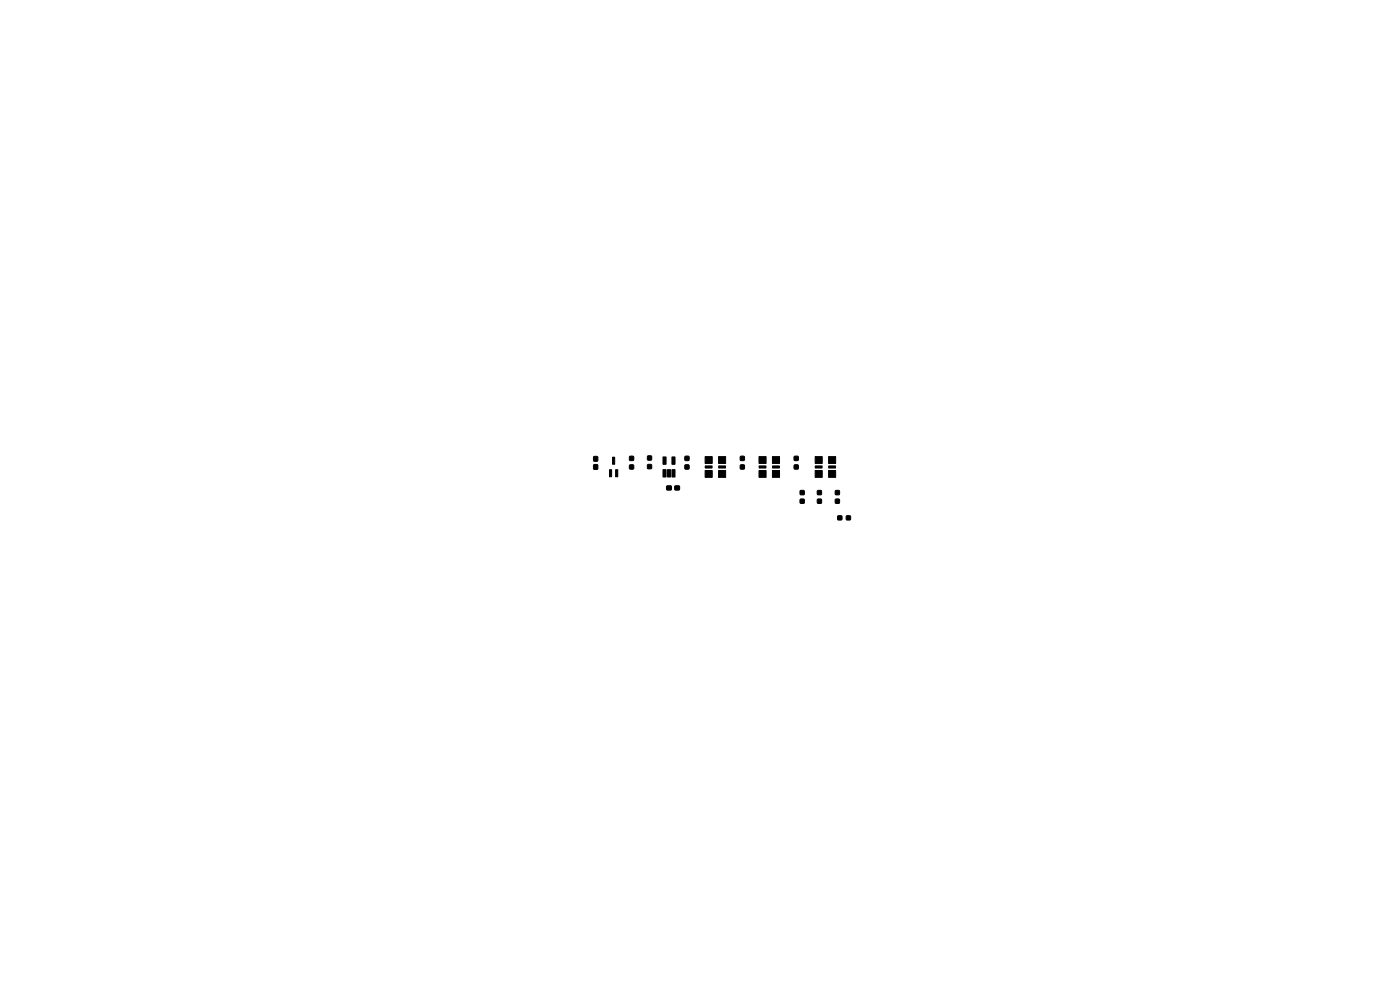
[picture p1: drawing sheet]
<svg xmlns="http://www.w3.org/2000/svg" width="297mm" height="210mm" viewBox="0 0 297 210" stroke-linecap="round" stroke-linejoin="round" font-family="sans-serif">
<g fill="#000" stroke="#000" stroke-width=".21">
<path d="M126 96.9h.8v.9h-.8zM126 98.6h.8v.9h-.8zM129.9 97h.5v1.5h-.5zM133.6 98.6h.8v.9h-.8zM133.6 96.8h.8v.9h-.8zM137.4 98.6h.8v.8h-.8zM137.4 96.7h.8v.9h-.8zM140.6 96.9h.7v1.6h-.7zM142.5 96.9h.7v1.6h-.7zM145.3 96.8h.8v.9h-.8zM145.3 98.6h.8v.9h-.8zM149.6 96.9h1.5v1.4h-1.5z"/>
<path d="M149.6 98.8h1.5v.5h-1.5zM152.5 98.8h1.4v.5h-1.4zM152.4 96.9h1.5v1.4h-1.5zM157.1 96.8h.8v.9h-.8zM157.1 98.6h.8v.9h-.8zM161 96.9h1.5v1.4h-1.5zM161 98.8h1.5v.5h-1.5zM163.9 98.8h1.4v.5h-1.4zM163.9 96.9h1.5v1.4h-1.5zM168.5 96.8h.8v.9h-.8zM168.5 98.6h.8v.9h-.8zM172.9 96.9h1.5v1.4h-1.5z"/>
<path d="M173 98.8h1.4v.5h-1.4zM175.8 98.8h1.5v.5h-1.5zM175.8 96.9h1.5v1.4h-1.5zM129.3 99.6h.5v1.5h-.5zM130.6 99.6h.5v1.5h-.5zM140.6 99.6h.7v1.6h-.7zM141.5 103.1h.9v.8h-.9zM141.6 99.6h.6v1.6h-.6zM143.2 103.1h.9v.8h-.9zM142.5 99.6h.7v1.6h-.7zM149.6 99.8h1.5v1.5h-1.5zM152.4 99.8h1.5v1.5h-1.5z"/>
<path d="M161 99.8h1.5v1.5h-1.5zM163.9 99.8h1.5v1.5h-1.5zM169.8 104.1h.8v.8h-.8zM169.8 105.9h.8v.8h-.8zM173.4 104.1h.8v.8h-.8zM173.4 105.9h.8v.8h-.8zM172.9 99.8h1.5v1.5h-1.5zM175.8 99.8h1.5v1.5h-1.5zM177.7 109.4h.9v.9h-.9zM177.2 104.1h.9v.8h-.9zM177.2 105.9h.9v.8h-.9zM179.6 109.4h.8v.9h-.8z"/>
</g>
</svg>
